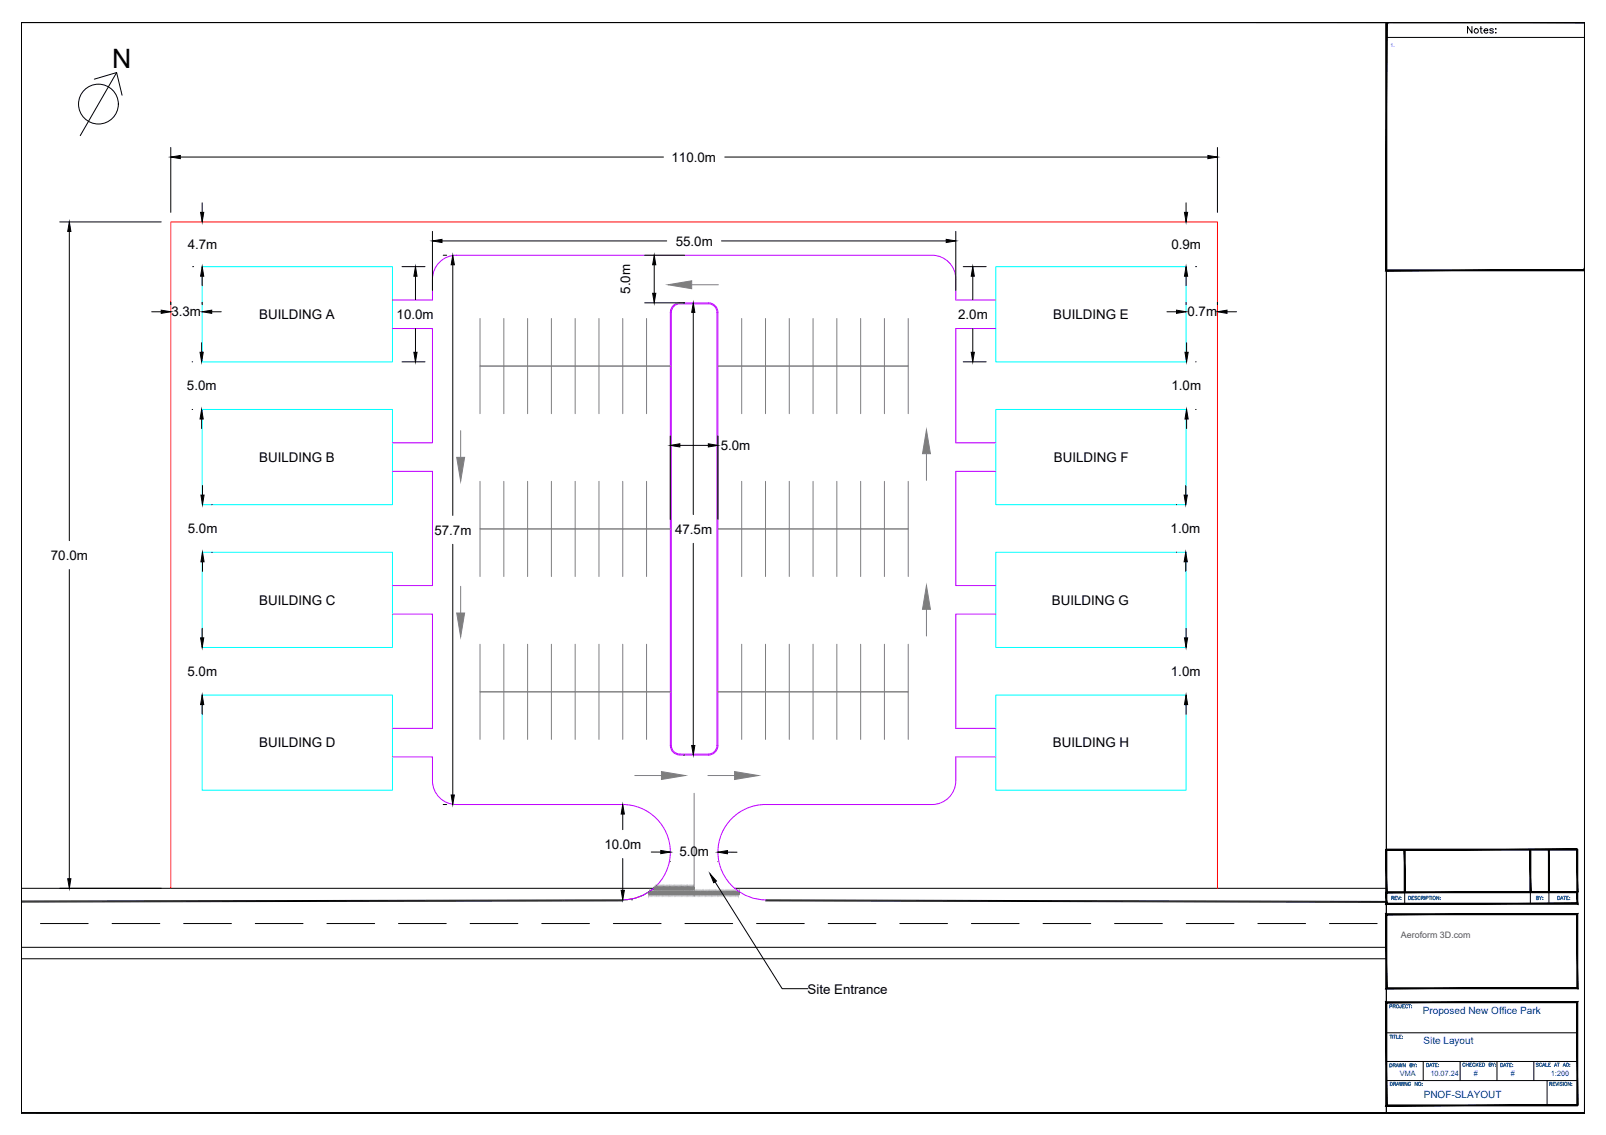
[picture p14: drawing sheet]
<svg xmlns="http://www.w3.org/2000/svg" width="841mm" height="594mm" viewBox="0 0 841 594" stroke-linecap="round" stroke-linejoin="round" font-family="sans-serif">
<defs><g id="words">
<text font-size="14" x="59" y="35">N</text>
<text font-size="7.1" x="767" y="19">Notes:</text>
<g font-size="7">
<text x="352" y="85">110.0m</text>
<text x="98" y="130">4.7m</text>
<text x="354" y="129">55.0m</text>
<text x="613" y="130">0.9m</text>
<text x="330" y="154" transform="rotate(-90 330 154)">5.0m</text>
<text x="90" y="166">3.3m</text>
<text x="136" y="167">BUILDING A</text>
<text x="208" y="167">10.0m</text>
<text x="502" y="167">2.0m</text>
<text x="552" y="167">BUILDING E</text>
<text x="622" y="166">0.7m</text>
<text x="98" y="204">5.0m</text>
<text x="613" y="204">1.0m</text>
<text x="377" y="236">5.0m</text>
<text x="136" y="242">BUILDING B</text>
<text x="552" y="242">BUILDING F</text>
<text x="98" y="279">5.0m</text>
<text x="227" y="280">57.7m</text>
<text x="354" y="279">47.5m</text>
<text x="613" y="279">1.0m</text>
<text x="27" y="293">70.0m</text>
<text x="136" y="316">BUILDING C</text>
<text x="551" y="316">BUILDING G</text>
<text x="98" y="354">5.0m</text>
<text x="613" y="354">1.0m</text>
<text x="136" y="391">BUILDING D</text>
<text x="551" y="391">BUILDING H</text>
<text x="316" y="444">10.0m</text>
<text x="356" y="448">5.0m</text>
<text x="423" y="520">Site Entrance</text>
</g>
<g font-size="5.2" fill="#00f">
<text x="745" y="531">Proposed New Office Park</text>
<text x="745" y="547">Site Layout</text>
<text x="746" y="575">PNOF-SLAYOUT</text>
</g>
<g font-size="4.9" fill="#005cb8">
<text x="727" y="472">REV:</text>
<text x="803" y="472">BY:</text>
<text x="726" y="560">DRAWN BY:</text>
<text x="765" y="560">CHECKED BY:</text>
</g>
<text font-size="4.7" fill="#545454" x="734" y="491">Aeroform 3D.com</text>
<g font-size="3.8" fill="#00f">
<text x="733" y="563">VMA</text>
<text x="749" y="563">10.07.24</text>
<text x="772" y="563">#</text>
<text x="791" y="563">#</text>
<text x="812" y="563">1:200</text>
</g>
<text font-size="2.8" fill="#00f" x="728" y="25">1.</text>
</g></defs>
<!-- layer: 0 -->
<g fill="none" stroke="#000" stroke-width=".52">
<path d="M11 12h715v571h-715zM726 12v571M226 121v31M231 126h118M232 134h2M237 139v131M338 134h20M343 139v15M378 126h118M501 121v31M338 159h20M363 164v105"/>
<path d="M351 228v44M356 233h15M376 228v44M237 285v131M363 284v106M358 395h.1M232 421h2M326 426v8M326 449v17M341 446h5M351 451h.1M376 451h.1"/>
<path d="M381 446h5M11 465h331M326 471l-315 1M326 472h-315M331 471h.1M342 465a25 25 0 0 1-16 6M385 465h341M401 471l325 1M401 472h325M11 496h715M21 483h25M59 483h25"/>
<path d="M96 483h25M134 483h25M171 483h25M209 483h25M246 483h25M284 483h25M321 483h25M359 483h25M396 483h25M434 483h25M471 483h25M509 483h25"/>
<path d="M546 483h25M584 483h25M621 483h25M659 483h25M696 483h25M11 502h715"/>
</g>
<!-- layer: SiteBoundary -->
<path d="M89 465v-349h549v349" fill="none" stroke="#f00" stroke-width=".52"/>
<!-- layer: BuildingOutline -->
<path d="M106 140h100v49h-100zM521 140h100v49h-100zM106 214h100v50h-100zM521 214h100v50h-100zM106 289h100v50h-100zM521 289h100v50h-100zM106 364h100v50h-100zM521 364h100v50h-100z" fill="none" stroke="#0ff" stroke-width=".52"/>
<!-- layer: WalkWay -->
<g fill="none" stroke="#bf00ff" stroke-width=".52">
<path d="M206 157h20v-11a12 12 0 0 1 13-12h249a12 12 0 0 1 13 12v11h20M206 172h20v60h-20M351 164v226a5 5 0 0 0 5 5h15a5 5 0 0 0 5-5v-226M352 164v226a4 4 0 0 0 4 5M375 163a4 4 0 0 0-4-4h-15a4 4 0 0 0-4 4M375 164v226a4 4 0 0 1-4 5M376 163a5 5 0 0 0-5-4h-15a5 5 0 0 0-5 4M521 172h-20v60h20M206 247h20v60h-20M521 247h-20v60h20M206 321h20v60h-20M521 321h-20v60h20"/>
<path d="M206 396h20v13a12 12 0 0 0 13 12h87M356 395h15M521 396h-20v13a12 12 0 0 1-13 12h-87M326 421a25 25 0 0 1 25 25M401 421a25 25 0 0 0-25 25M351 446h.1M351 446a25 25 0 0 1-9 19M376 446h.1M376 446a25 25 0 0 0 9 19M342 465a25 25 0 0 1-16 6M385 465a25 25 0 0 0 16 6"/>
</g>
<!-- layer: ParkingSpace -->
<g fill="none" stroke="#808080" stroke-width=".52">
<path d="M251 167v25h100h-100v25M264 167v50M276 167v50M289 167v50M301 167v50M314 167v50M326 167v50M339 167v50M388 167v50M401 167v50M413 167v50M426 167v50"/>
<path d="M438 167v50M451 167v50M463 167v50M476 167v25h-100h100v25M251 252v25h100h-100v25M264 252v50M276 252v50M289 252v50M301 252v50M314 252v50M326 252v50M339 252v50"/>
<path d="M388 252v50M401 252v50M413 252v50M426 252v50M438 252v50M451 252v50M463 252v50M476 252v25h-100h100v25M251 337v25h100h-100v25M264 337v50M276 337v50M289 337v50"/>
<path d="M301 337v50M314 337v50M326 337v50M339 337v50M388 337v50M401 337v50M413 337v50M426 337v50M438 337v50M451 337v50M463 337v50M476 337v25h-100h100v25"/>
</g>
<!-- layer: RoadMarkings -->
<g fill="#808080" stroke="#808080" stroke-width=".52">
<path d="M385 404l12 2-12 2z"/>
<path d="M346 404l13 2-13 2z"/>
<path d="M239 321h4l-2 12z"/>
<path d="M350 149l12-2v4z"/>
<path d="M239 239h4l-2 13z"/>
<path d="M485 306l2 13h-4z"/>
<path d="M485 225l2 12h-4z"/>
<path d="M340 467v1zM340 467v1z"/>
<path d="M340 467v1zM340 467v1z"/>
<path d="M341 467v1zM341 467v1z"/>
<path d="M341 467v1zM341 467v1z"/>
<path d="M342 467v1zM342 467v1z"/>
<path d="M342 467v1zM342 467v1z"/>
<path d="M342 467v1zM343 467l-1 1z"/>
<path d="M343 467v1zM343 467v1z"/>
<path d="M343 467v1zM344 467l-1 1z"/>
<path d="M344 467v1zM344 467v1z"/>
<path d="M344 467v1zM345 467l-1 1z"/>
<path d="M345 467v1zM345 467v1z"/>
<path d="M345 467v1zM345 467v1z"/>
<path d="M346 467v1zM346 467v1z"/>
<path d="M346 467v1zM346 467v1z"/>
<path d="M346 467v1zM347 467l-1 1z"/>
<path d="M347 467v1zM347 467v1z"/>
<path d="M347 467v1zM348 467l-1 1z"/>
<path d="M348 467v1zM348 467v1z"/>
<path d="M348 467v1zM349 467l-1 1z"/>
<path d="M349 467v1zM349 467v1z"/>
<path d="M349 467v1zM349 467v1z"/>
<path d="M350 467v1zM350 467v1z"/>
<path d="M350 467v1zM350 467v1z"/>
<path d="M351 467v1zM351 467v1z"/>
<path d="M351 467v1zM351 467v1z"/>
<path d="M351 467v1zM352 467l-1 1z"/>
<path d="M352 467v1zM352 467v1z"/>
<path d="M352 467v1zM353 467l-1 1z"/>
<path d="M353 467v1zM353 467v1z"/>
<path d="M353 467v1zM354 467l-1 1z"/>
<path d="M354 467v1zM354 467v1z"/>
<path d="M354 467v1zM354 467v1z"/>
<path d="M355 467v1zM355 467v1z"/>
<path d="M355 467v1zM355 467v1z"/>
<path d="M355 467v1zM356 467l-1 1z"/>
<path d="M356 467v1zM356 467v1z"/>
<path d="M356 467v1zM357 467l-1 1z"/>
<path d="M357 467v1zM357 467v1z"/>
<path d="M357 467v1zM358 467l-1 1z"/>
<path d="M358 467v1zM358 467v1z"/>
<path d="M358 467v1zM358 467v1z"/>
<path d="M359 467v1zM359 467v1z"/>
<path d="M359 467v1zM359 467v1z"/>
<path d="M360 467v1zM360 467v1z"/>
<path d="M360 467v1zM360 467v1z"/>
<path d="M360 467v1zM361 467l-1 1z"/>
<path d="M361 467v1zM361 467v1z"/>
<path d="M361 467v1zM362 467l-1 1z"/>
<path d="M362 467v1zM362 467v1z"/>
<path d="M362 467v1zM363 467l-1 1z"/>
<path d="M363 467v1zM363 467v1z"/>
<path d="M363 467v1zM363 467v1z"/>
<path d="M364 467v1zM364 467v1z"/>
<path d="M364 467v1zM364 467v1z"/>
<path d="M364 467v1zM365 467l-1 1z"/>
<path d="M365 467v1zM365 467v1z"/>
<path d="M365 467v1zM366 467l-1 1z"/>
<path d="M366 467v1zM366 467v1z"/>
<path d="M366 467v1zM367 467l-1 1z"/>
<path d="M367 467v1zM367 467v1z"/>
<path d="M367 467v1zM367 467v1z"/>
<path d="M368 467v1zM368 467v1z"/>
<path d="M368 467v1zM368 467v1z"/>
<path d="M369 467v1zM369 467v1z"/>
<path d="M369 467v1zM369 467v1z"/>
<path d="M369 467v1zM370 467l-1 1z"/>
<path d="M370 467v1zM370 467v1z"/>
<path d="M370 467v1zM371 467l-1 1z"/>
<path d="M371 467v1zM371 467v1z"/>
<path d="M371 467v1zM372 467l-1 1z"/>
<path d="M372 467v1zM372 467v1z"/>
<path d="M372 467v1zM372 467v1z"/>
<path d="M373 467v1zM373 467v1z"/>
<path d="M373 467v1zM373 467v1z"/>
<path d="M373 467v1zM374 467l-1 1z"/>
<path d="M374 467v1zM374 467v1z"/>
<path d="M374 467v1zM375 467l-1 1z"/>
<path d="M375 467v1zM375 467v1z"/>
<path d="M375 467v1zM376 467l-1 1z"/>
<path d="M376 467v1zM376 467v1z"/>
<path d="M376 467v1zM376 467v1z"/>
<path d="M377 467v1zM377 467v1z"/>
<path d="M377 467v1zM377 467v1z"/>
<path d="M378 467v1zM378 467v1z"/>
<path d="M378 467v1zM378 467v1z"/>
<path d="M378 467v1zM379 467l-1 1z"/>
<path d="M379 467v1zM379 467v1z"/>
<path d="M379 467v1zM380 467l-1 1z"/>
<path d="M380 467v1zM380 467v1z"/>
<path d="M380 467v1zM381 467l-1 1z"/>
<path d="M381 467v1zM381 467v1z"/>
<path d="M381 467v1zM381 467v1z"/>
<path d="M382 467v1zM382 467v1z"/>
<path d="M382 467v1zM382 467v1z"/>
<path d="M383 467v1zM383 467v1z"/>
<path d="M383 467v1zM383 467v1z"/>
<path d="M383 467v1zM384 467l-1 1z"/>
<path d="M384 467v1zM384 467v1z"/>
<path d="M384 467v1zM385 467l-1 1z"/>
<path d="M385 467v1zM385 467v1z"/>
<path d="M385 467v1zM385 467v1z"/>
<path d="M386 467v1zM386 467v1z"/>
<path d="M386 467v1zM386 467v1z"/>
<path d="M387 467v1zM387 467v1z"/>
<path d="M387 467v1zM387 467v1z"/>
<path d="M342 464v1zM342 464v1z"/>
<path d="M343 464v1zM343 464v1z"/>
<path d="M343 464v1zM343 464v1z"/>
<path d="M344 464v1zM344 464v1z"/>
<path d="M344 464v1zM344 464v1z"/>
<path d="M344 464v1zM345 464l-1 1z"/>
<path d="M345 464v1zM345 464v1z"/>
<path d="M345 464v1zM346 464l-1 1z"/>
<path d="M346 464v1zM346 464v1z"/>
<path d="M346 464v1zM347 464l-1 1z"/>
<path d="M347 464v1zM347 464v1z"/>
<path d="M347 464v1zM347 464v1z"/>
<path d="M348 464v1zM348 464v1z"/>
<path d="M348 464v1zM348 464v1z"/>
<path d="M348 464v1zM349 464l-1 1z"/>
<path d="M349 464v1zM349 464v1z"/>
<path d="M349 464v1zM350 464l-1 1z"/>
<path d="M350 464v1zM350 464v1z"/>
<path d="M350 464v1zM351 464l-1 1z"/>
<path d="M351 464v1zM351 464v1z"/>
<path d="M351 464v1zM351 464v1z"/>
<path d="M352 464v1zM352 464v1z"/>
<path d="M352 464v1zM352 464v1z"/>
<path d="M353 464v1zM353 464v1z"/>
<path d="M353 464v1zM353 464v1z"/>
<path d="M353 464v1zM354 464l-1 1z"/>
<path d="M354 464v1zM354 464v1z"/>
<path d="M354 464v1zM355 464l-1 1z"/>
<path d="M355 464v1zM355 464v1z"/>
<path d="M355 464v1zM356 464l-1 1z"/>
<path d="M356 464v1zM356 464v1z"/>
<path d="M356 464v1zM356 464v1z"/>
<path d="M357 464v1zM357 464v1z"/>
<path d="M357 464v1zM357 464v1z"/>
<path d="M357 464v1zM358 464l-1 1z"/>
<path d="M358 464v1zM358 464v1z"/>
<path d="M358 464v1zM359 464l-1 1z"/>
<path d="M359 464v1zM359 464v1z"/>
<path d="M359 464v1zM360 464l-1 1z"/>
<path d="M360 464v1zM360 464v1z"/>
<path d="M360 464v1zM360 464v1z"/>
<path d="M361 464v1zM361 464v1z"/>
<path d="M361 464v1zM361 464v1z"/>
<path d="M362 464v1zM362 464v1z"/>
<path d="M362 464v1zM362 464v1z"/>
<path d="M362 464v1zM363 464l-1 1z"/>
<path d="M363 464v1zM363 464v1z"/>
<path d="M363 464v1zM363 464v1z"/>
</g>
<path d="M362 149h14M241 225v14M485 237v14M241 307v14M485 319v14M332 406h14M363 415v54M371 406h14M387 467v1" fill="none" stroke="#808080" stroke-width=".52"/>
<!-- layer: YS-TITLEBLOCK-BORDERS -->
<g fill="#000" stroke="#000" stroke-width=".52">
<path d="M11 12h819zM11 12h819z"/>
<path d="M726 12v130zM726 12v130v-1z"/>
<path d="M726 12h104zM726 12h104z"/>
<path d="M830 12v570zM830 12v571z"/>
<path d="M830 12v129zM830 12v129z"/>
<path d="M726 142l104-1h-104zM726 142l104-1v1zM830 141v1z"/>
<path d="M726 444v1l100-1zM726 445l100-1v1z"/>
<path d="M726 478v1l100-1zM726 479l100-1v1zM826 478v1v39zM826 479v39v-1zM726 518h100v-1zM726 518v-1h100zM726 478v40v-1zM726 478v1v38z"/>
<path d="M726 445v22zM726 445v22z"/>
<path d="M726 467v6v-6zM726 467v6zM726 473h100zM726 473h100zM826 467v6zM826 467v6v-6zM726 467h100zM726 467h100h-100z"/>
<path d="M735 445v22h1zM735 445h1v22z"/>
<path d="M801 445v22h1zM801 445h1v22z"/>
<path d="M811 445v22zM811 445v22z"/>
<path d="M826 445v22zM826 445v22z"/>
<path d="M826 525v54zM826 525v-1v55zM726 525h100v-1zM726 524h100l-100 1zM726 524v54v-53zM726 524v54v1zM726 579l100-1h-100zM726 579l100-1v1z"/>
<path d="M11 12v571zM11 12v571z"/>
<path d="M11 582l819 1zM11 583h819z"/>
</g>
<path d="M726 20h104M726 473h100M801 467v6M811 467v6M726 556h100M726 541h100M745 556v10M765 556v10M784 556v10M803 556v10M726 566h100M810 566v13" fill="none" stroke="#000" stroke-width=".52"/>
<!-- layer: YS-TITLEBLOCK-TEXT-NONEDITABLE -->
<g fill="none" stroke="#005cb8" stroke-width=".52">
<path d="M738 469h1l-1 2zM739 470h1M740 469h-1v2h1M742 469h-1l1 1v1h-1M744 470a.7 .7 0 0 0-1-1 1 1 0 0 0 0 2 .7 .7 0 0 0 1-1M744 470h1v-1h-1v2M745 470v1M746 469v2M747 470h1v-1h-1v2M748 469h1M749 469v2M750 469v2"/>
<path d="M753 469v2l-1-2v2M754 470h.1M754 471h.1M816 469l1 1v1h-1zM817 471l1-2 1 2M817 470h1M819 469h1M819 469v2M820 470h1M821 469h-1v2h1M822 470h.1M822 471h.1"/>
<path d="M728 527h1v-1h-1v2M730 527h1v-1h-1v2M730 527l1 1M734 526v1h-1M734 527h1M736 526h-2v2h2M737 526a.7 .7 0 0 0-1 0 .7 .7 0 0 0 0 1 .7 .7 0 0 0 1 0M738 526h1M738 526v2M739 526h.1M739 527h.1M728 542h1"/>
<path d="M728 542v2M729 542v2M730 542h1M730 542v2M731 542v2h1M733 543h.1M734 542h-1v2h1M734 542h.1M734 543h.1M747 557h1v1h-1zM749 558v-1l1 1M749 558h1"/>
<path d="M750 557h1M751 557v1M752 557h.1M753 557h-1v1h1M753 557h.1M753 558h.1M786 557h1v1h-1zM787 558l1-1 1 1M788 558h.1M789 557h1M789 557v1M790 557h1"/>
<path d="M792 557h-2v1h2M792 557h.1M792 558h.1M806 557h-2l2 1h-1h-1M807 557a.7 .7 0 0 0-1 0 .7 .7 0 0 0 0 1 .7 .7 0 0 0 1 0M808 558v-2l1 2M808 558h1M809 556v2h1M811 557h1M812 556h-1v2h1M814 558l1-2v2M814 558h1"/>
<path d="M815 556h2M816 556v2M819 558v-2l1 2M819 558h1M822 557h.1M822 558h.1M728 566l1 1v1h-1zM730 567h1l-1-1v2M730 567l1 1M731 568l1-2 1 2M732 568h.1M733 566v2l1-2v2l1-2"/>
<path d="M735 566v2M737 566v2l-1-2v2M739 567a.7 .7 0 0 0-1 0 .7 .7 0 0 0 0 1 .7 .7 0 0 0 1 0h-1M742 566v2l-1-2v2M745 567h.1M745 568h.1M812 567h1l-1-1v2M812 567l1 1M813 567h1M814 566h-1v2h1M815 566v2l1-2M816 566v2"/>
<path d="M818 567h-1l1 1h-1M819 566v2M822 566v2l-1-2v2M823 567h.1M823 568h.1"/>
<circle cx="751" cy="470" r=".8"/>
<circle cx="732" cy="527" r=".8"/>
<circle cx="821" cy="557" r=".8"/>
<circle cx="743" cy="567" r=".8"/>
<circle cx="820" cy="567" r=".8"/>
</g>
<!-- layer: YS-TITLEBLOCK-BORDERS -->
<path d="M726 12h100M726 556h36" fill="none" stroke="#005cb8" stroke-width=".52"/>
<!-- layer: North -->
<g fill="none" stroke="#000" stroke-width=".52">
<path d="M61 38l-19 33M49 41l12-3 3 12"/>
<circle cx="52" cy="54" r="10"/>
</g>
<!-- layer: Dimensions -->
<g fill="none" stroke="#000" stroke-width=".52">
<path d="M89 77v34M638 77v34M94 82h253M380 82h253M31 116h53M106 106v5M621 106v5M36 121v162M101 140h.1M211 140h12M504 140h12M626 140h.1"/>
<path d="M89 158v1M106 145v5M106 158v1M218 145v12M509 145v12M621 145v5M621 158v1M638 158v1M79 163h5M106 179v5M111 163h5M218 172v12"/>
<path d="M509 172v12M611 163h5M621 179v5M643 163h5M101 189h.1M211 189h12M504 189h12M626 189h.1M101 214h.1M106 219v5M621 219v5M626 214h.1"/>
<path d="M106 254v5M621 254v5M111 264h.1M616 264h.1M36 298v162M106 294v5M111 289h.1M616 289h.1M621 294v5M106 329v5M621 329v5M106 369v5"/>
<path d="M621 369v5M31 465h53"/>
</g>
<g fill="#000" stroke="#000" stroke-width=".52">
<path d="M89 82l5-1v2zM633 81l5 1-5 1zM105 111h2l-1 5zM620 111h2l-1 5zM36 116l1 5h-2zM106 140l1 5h-2zM218 140v5h-1zM509 140l1 5h-1zM621 140l1 5h-2zM84 162l5 1-5 1zM106 163l5-1v2zM616 162l5 1-5 1z"/>
<path d="M638 163l5-1v2zM105 184h1v5zM217 184h1v5zM509 184h1l-1 5zM621 184h1l-1 5zM106 214v5h-1zM621 214l1 5h-1zM105 259h2l-1 5zM620 259h2l-1 5zM106 289l1 5h-2zM621 289l1 5h-2zM105 334h2l-1 5z"/>
<path d="M620 334h2l-1 5zM106 364l1 5h-2zM621 364l1 5h-2zM35 460h2l-1 5z"/>
</g>
<!-- layer: 0 -->
<g fill="#000" stroke="#000" stroke-width=".52">
<path d="M226 126l5-1v2zM237 134l1 5h-2zM343 134v5h-1zM496 125l5 1-5 1zM342 154h1v5zM363 159l1 5h-2zM351 233l5-1v2zM371 232l5 1-5 1zM362 390h2l-1 5zM236 416h2l-1 5zM326 421l1 5h-2zM346 445l5 1-5 1z"/>
<path d="M376 446l5-1v2zM325 466h2l-1 5z"/>
</g>
<!-- layer: Notes -->
<path d="M372 457l3 4-1 1z" fill="#000" stroke="#000" stroke-width=".52"/>
<path d="M374 462l36 55h13" fill="none" stroke="#000" stroke-width=".52"/>
<use href="#words"/>
</svg>
